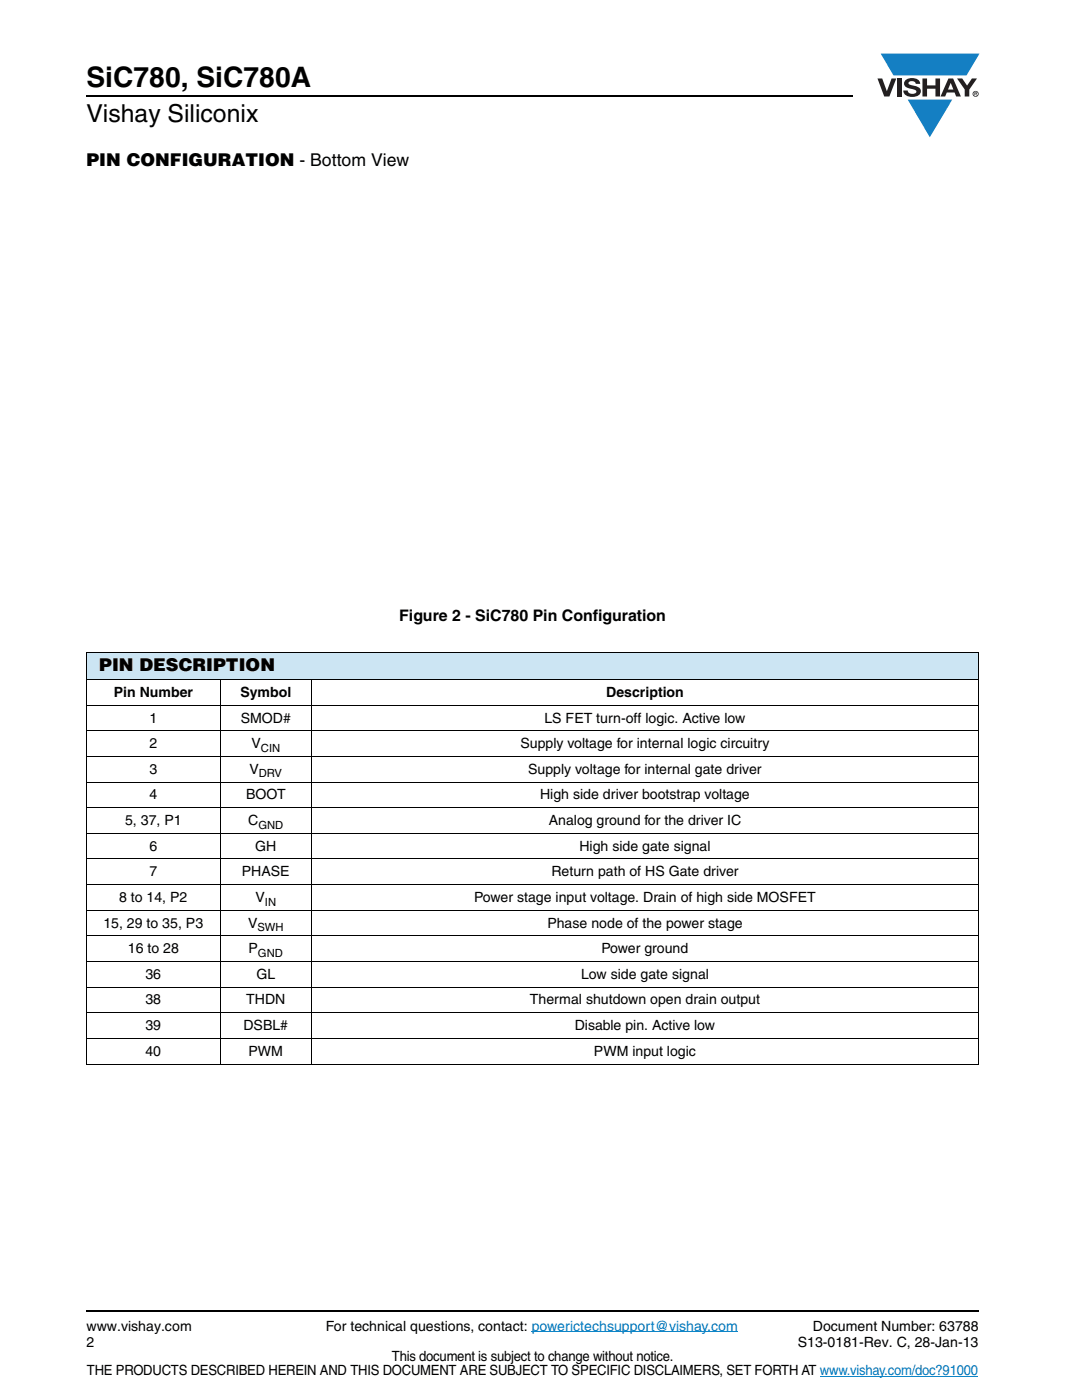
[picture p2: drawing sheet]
<svg xmlns="http://www.w3.org/2000/svg" width="216mm" height="279mm" viewBox="0 0 216 279" stroke-linecap="round" stroke-linejoin="round" font-family="sans-serif">
<defs><g id="words">
<text font-size="5.6" x="17.3" y="17.4">SiC780, SiC780A</text>
<text font-size="4.9" x="17.3" y="24.4">Vishay Siliconix</text>
<g font-size="3.5">
<text x="17.3" y="33">PIN CONFIGURATION - Bottom View</text>
<text x="19.8" y="133.9">PIN DESCRIPTION</text>
</g>
<text font-size="3.2" x="79.7" y="123.9">Figure 2 - SiC780 Pin Configuration</text>
<g font-size="2.8">
<text x="22.7" y="139.1">Pin Number</text>
<text x="48" y="139.1">Symbol</text>
<text x="120.9" y="139.1">Description</text>
<text x="29.8" y="144.2">1</text>
<text x="29.8" y="149.3">2</text>
<text x="48" y="144.2">SMOD#</text>
<text x="50.2" y="149.3">V</text>
<text x="103.9" y="149.3">Supply voltage for internal logic circuitry</text>
<text x="108.6" y="144.2">LS FET turn-off logic. Active low</text>
<text x="29.8" y="154.4">3</text>
<text x="49.8" y="154.4">V</text>
<text x="105.4" y="154.4">Supply voltage for internal gate driver</text>
<text x="29.8" y="159.6">4</text>
<text x="49.1" y="159.6">BOOT</text>
<text x="107.8" y="159.6">High side driver bootstrap voltage</text>
<text x="25" y="164.7">5, 37, P1</text>
<text x="49.5" y="164.7">C</text>
<text x="109.5" y="164.7">Analog ground for the driver IC</text>
<text x="29.8" y="169.8">6</text>
<text x="50.9" y="169.8">GH</text>
<text x="115.6" y="169.8">High side gate signal</text>
<text x="29.8" y="174.9">7</text>
<text x="48.3" y="174.9">PHASE</text>
<text x="110" y="174.9">Return path of HS Gate driver</text>
<text x="20.6" y="185.1">15, 29 to 35, P3</text>
<text x="23.8" y="180">8 to 14, P2</text>
<text x="49.5" y="185.1">V</text>
<text x="51" y="180">V</text>
<text x="94.6" y="180">Power stage input voltage. Drain of high side MOSFET</text>
<text x="109.2" y="185.1">Phase node of the power stage</text>
<text x="25.5" y="190.2">16 to 28</text>
<text x="49.6" y="190.2">P</text>
<text x="120" y="190.2">Power ground</text>
<text x="29" y="195.4">36</text>
<text x="51.2" y="195.4">GL</text>
<text x="115.9" y="195.4">Low side gate signal</text>
<text x="29" y="200.5">38</text>
<text x="49.1" y="200.5">THDN</text>
<text x="105.7" y="200.5">Thermal shutdown open drain output</text>
<text x="29" y="205.6">39</text>
<text x="48.6" y="205.6">DSBL#</text>
<text x="114.7" y="205.6">Disable pin. Active low</text>
<text x="29" y="210.7">40</text>
<text x="49.6" y="210.7">PWM</text>
<text x="118.5" y="210.7">PWM input logic</text>
<text x="17.3" y="265.6">www.vishay.com</text>
<text x="17.3" y="268.8">2</text>
<text x="65" y="265.6">For technical questions, contact: powerictechsupport@vishay.com</text>
<text x="159.2" y="268.8">S13-0181-Rev. C, 28-Jan-13</text>
<text x="162.2" y="265.6">Document Number: 63788</text>
<text x="17.4" y="274.4">THE PRODUCTS DESCRIBED HEREIN AND THIS DOCUMENT ARE SUBJECT TO SPECIFIC DISCLAIMERS, SET FORTH AT www.vishay.com/doc?91000</text>
<text x="78.2" y="271.6">This document is subject to change without notice.</text>
</g>
<g font-size="2.2">
<text x="51.7" y="155.2">DRV</text>
<text x="52" y="150">CIN</text>
<text x="51.6" y="165.4">GND</text>
<text x="51.4" y="185.8">SWH</text>
<text x="52.9" y="180.7">IN</text>
<text x="51.5" y="190.9">GND</text>
</g>
</g></defs>
<path d="M17.1 18.9h.2v.3h-.2zM17.1 261.5h.2v.4h-.2z" fill="#000"/>
<path d="M17.3 19.1h152.9M17.3 261.7h178.1" fill="none" stroke="#000" stroke-width=".36"/>
<path d="M175.1 10.7h20.4v16.7h-20.4z" fill="#fff"/>
<g fill="#147fc3">
<path d="M175.7 10.7h19.7l-2.5 4.4h-1.1h-13.5z"/>
<path d="M181.1 19.9h8.9l-4.5 7.5z"/>
</g>
<g fill="#231f20">
<path d="M175.1 15.7h.9l1 2.5 .9-2.5h.9l-1.3 3.6h-1.1z"/>
<path d="M179 15.7h.9v3.6h-.9z"/>
<path d="M180.7 16a2.1 2.1 0 0 1 2.8 .3l.1 .4h-.9a.79 .79 0 0 0-.7-.5 .79 .79 0 0 0-.7 .4l.2 .3 1 .2a1.08 1.08 0 0 1 1.2 1.1 1.08 1.08 0 0 1-1.1 1.1 1.73 1.73 0 0 1-2.3-1.2h.8a.96 .96 0 0 0 .8 .6 .96 .96 0 0 0 1-.4 1.31 1.31 0 0 0-1.3-.6 1.03 1.03 0 0 1-1-.6 1.03 1.03 0 0 1 .1-1.1z"/>
<path d="M184.1 15.7h.9v1.3h1.7v-1.3h.9v3.6h-.9v-1.6h-1.7v1.6h-.9z"/>
<path d="M191 15.7h1l1 1.4 .9-1.4h1.1l-1.6 2.2v1.4h-.9v-1.4z"/>
<path d="M189.7 16.5l.5 1.4h-1zM189.2 15.7l-1.5 3.6h.9l.3-.8h1.6l.3 .8h.9l-1.5-3.6z"/>
<path d="M194.2 18.7a.46 .46 0 0 1 .9 0 .46 .46 0 0 1-.9 0zM194.1 18.7a.6 .6 0 0 0 1.2 0 .6 .6 0 0 0-1.2 0z"/>
<path d="M194.6 18.5h.2v.2h-.2zM194.4 18.4v.7h.2v-.3l.4 .3-.2-.3 .1-.2v-.2z"/>
</g>
<path d="M106.1 265.8h41.2M163.6 274.6h31.5" fill="none" stroke="#007ec4" stroke-width=".2"/>
<path d="M71.2 42h73.5v73.5h-73.5z" fill="#fff"/>
<path d="M17.3 130.1h178v5.5h-178z" fill="#cce5f3"/>
<g fill="none" stroke="#000" stroke-width=".2">
<path d="M17.2 130.1h178.1M17.2 135.6h178.1M17.3 130.2v82.1M43.9 135.5v76.9M62.1 135.5v76.9M195.3 130.2v82.1M17.2 140.7h178.1M17.2 145.9h178.1M17.2 151h178.1M17.2 156.1h178.1M17.2 161.2h178.1M17.2 166.3h178.1"/>
<path d="M17.2 171.4h178.1M17.2 176.6h178.1M17.2 181.7h178.1M17.2 186.8h178.1M17.2 191.9h178.1M17.2 197h178.1M17.2 202.1h178.1M17.2 207.2h178.1M17.2 212.4h178.1"/>
</g>
<use href="#words"/>
</svg>
